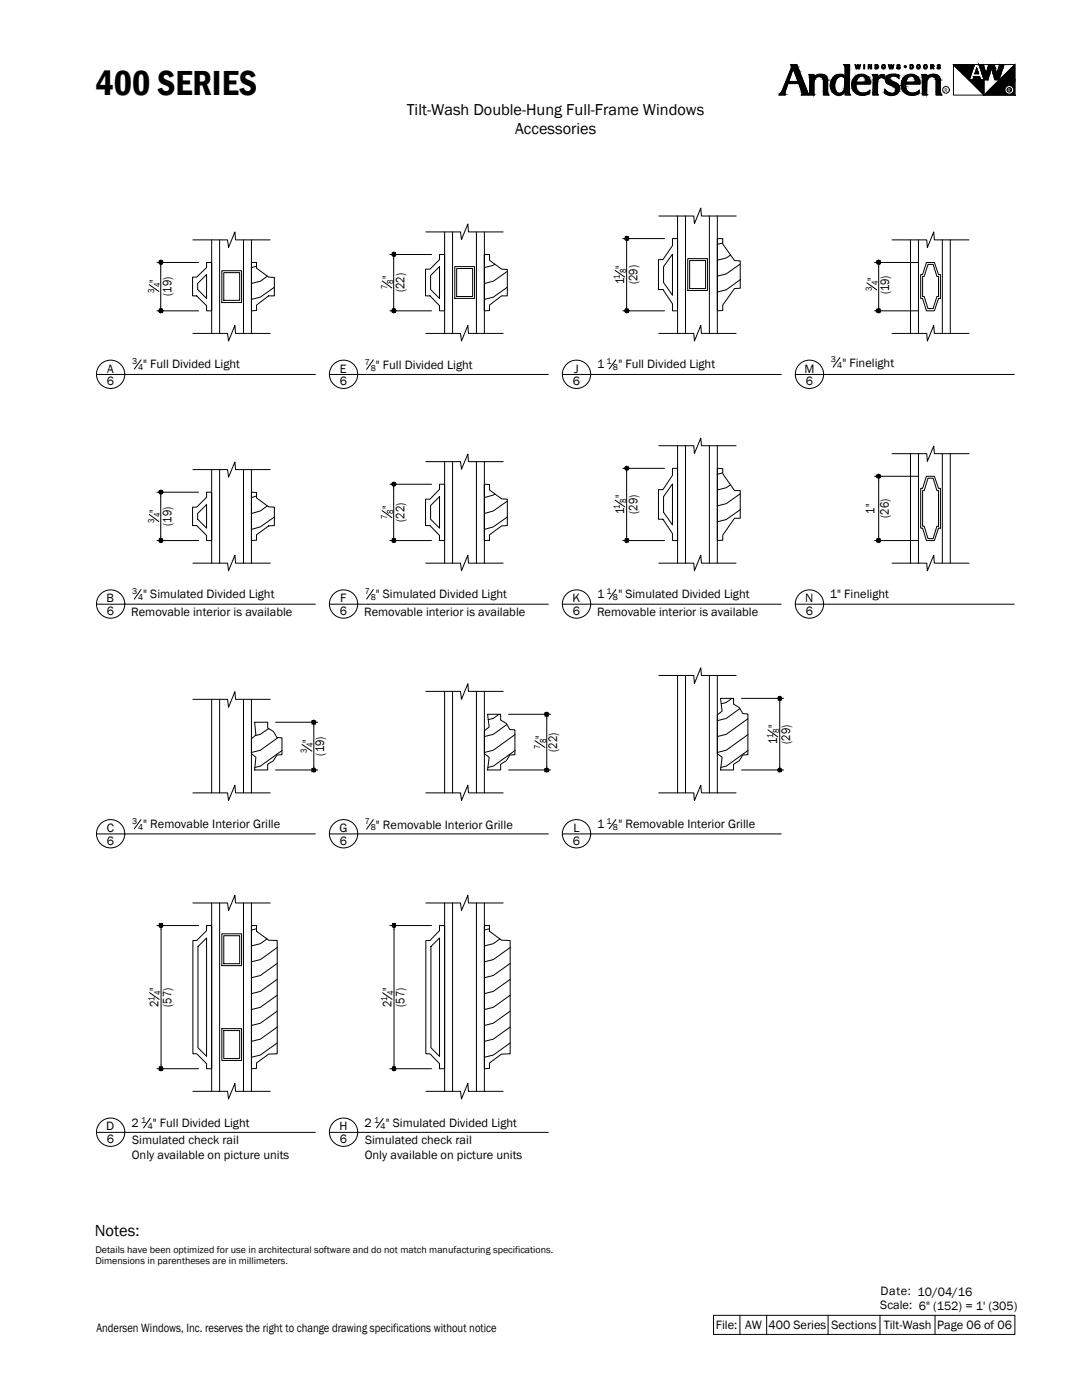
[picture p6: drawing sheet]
<svg xmlns="http://www.w3.org/2000/svg" width="216mm" height="279mm" viewBox="0 0 216 279" stroke-linecap="round" stroke-linejoin="round" font-family="sans-serif">
<defs><g id="words">
<text font-size="7.1" x="19.1" y="18.9">400 SERIES</text>
<text font-size="3.3" x="18.9" y="246.7">Notes:</text>
<g font-size="3.2">
<text x="81.2" y="23">Tilt-Wash Double-Hung Full-Frame Windows</text>
<text x="102.8" y="26.8">Accessories</text>
</g>
<g font-size="2.5">
<text x="124.5" y="53.6" transform="rotate(-90 124.5 53.6)">&quot;</text>
<text x="31.6" y="56.4" transform="rotate(-90 31.6 56.4)">&quot;</text>
<text x="34.2" y="59" transform="rotate(-90 34.2 59)">(19)</text>
<text x="78" y="55.7" transform="rotate(-90 78 55.7)">&quot;</text>
<text x="80.7" y="58.3" transform="rotate(-90 80.7 58.3)">(22)</text>
<text x="124.5" y="56.8" transform="rotate(-90 124.5 56.8)">1</text>
<text x="127.2" y="56.7" transform="rotate(-90 127.2 56.7)">(29)</text>
<text x="174.8" y="56.1" transform="rotate(-90 174.8 56.1)">&quot;</text>
<text x="177.4" y="58.7" transform="rotate(-90 177.4 58.7)">(19)</text>
<text x="21.3" y="76.8">6</text>
<text x="21.4" y="74.4">A</text>
<text x="28.6" y="73.5">&quot; Full Divided Light</text>
<text x="67.8" y="74.4">E</text>
<text x="67.8" y="76.8">6</text>
<text x="75" y="73.6">&quot; Full Divided Light</text>
<text x="114.3" y="76.8">6</text>
<text x="114.6" y="74.4">J</text>
<text x="119.1" y="73.5">1</text>
<text x="123.4" y="73.5">&quot; Full Divided Light</text>
<text x="160.5" y="74.4">M</text>
<text x="160.8" y="76.8">6</text>
<text x="168.1" y="73.1">&quot; Finelight</text>
<text x="78" y="101.6" transform="rotate(-90 78 101.6)">&quot;</text>
<text x="124.5" y="99.4" transform="rotate(-90 124.5 99.4)">&quot;</text>
<text x="31.6" y="102.4" transform="rotate(-90 31.6 102.4)">&quot;</text>
<text x="34.2" y="105" transform="rotate(-90 34.2 105)">(19)</text>
<text x="80.7" y="104.1" transform="rotate(-90 80.7 104.1)">(22)</text>
<text x="124.5" y="102.7" transform="rotate(-90 124.5 102.7)">1</text>
<text x="127.2" y="102.5" transform="rotate(-90 127.2 102.5)">(29)</text>
<text x="174.5" y="102.5" transform="rotate(-90 174.5 102.5)">1&quot;</text>
<text x="177.4" y="103.4" transform="rotate(-90 177.4 103.4)">(26)</text>
<text x="28.6" y="119.4">&quot; Simulated Divided Light</text>
<text x="75" y="119.4">&quot; Simulated Divided Light</text>
<text x="119.1" y="119.4">1</text>
<text x="123.4" y="119.4">&quot; Simulated Divided Light</text>
<text x="165.6" y="119.4">1&quot; Finelight</text>
<text x="21.3" y="120.2">B</text>
<text x="21.3" y="122.7">6</text>
<text x="26.2" y="122.9">Removable interior is available</text>
<text x="67.8" y="122.7">6</text>
<text x="67.9" y="120.2">F</text>
<text x="72.7" y="122.9">Removable interior is available</text>
<text x="114.2" y="120.2">K</text>
<text x="114.3" y="122.7">6</text>
<text x="119.1" y="122.9">Removable interior is available</text>
<text x="160.7" y="120.2">N</text>
<text x="160.8" y="122.7">6</text>
<text x="62.1" y="148.2" transform="rotate(-90 62.1 148.2)">&quot;</text>
<text x="108.6" y="147.4" transform="rotate(-90 108.6 147.4)">&quot;</text>
<text x="155.1" y="148.5" transform="rotate(-90 155.1 148.5)">1</text>
<text x="155.1" y="145.3" transform="rotate(-90 155.1 145.3)">&quot;</text>
<text x="157.7" y="148.5" transform="rotate(-90 157.7 148.5)">(29)</text>
<text x="64.7" y="150.8" transform="rotate(-90 64.7 150.8)">(19)</text>
<text x="111.2" y="150" transform="rotate(-90 111.2 150)">(22)</text>
<text x="21.3" y="166">C</text>
<text x="28.6" y="165.3">&quot; Removable Interior Grille</text>
<text x="67.8" y="166">G</text>
<text x="75" y="165.3">&quot; Removable Interior Grille</text>
<text x="114.4" y="166">L</text>
<text x="119.1" y="165.3">1</text>
<text x="123.4" y="165.3">&quot; Removable Interior Grille</text>
<text x="21.3" y="168.6">6</text>
<text x="67.8" y="168.6">6</text>
<text x="114.3" y="168.6">6</text>
<text x="31.6" y="197.7" transform="rotate(-90 31.6 197.7)">&quot;</text>
<text x="78.1" y="197.7" transform="rotate(-90 78.1 197.7)">&quot;</text>
<text x="31.6" y="200.9" transform="rotate(-90 31.6 200.9)">2</text>
<text x="34.2" y="200.9" transform="rotate(-90 34.2 200.9)">(57)</text>
<text x="78.1" y="200.9" transform="rotate(-90 78.1 200.9)">2</text>
<text x="80.7" y="200.9" transform="rotate(-90 80.7 200.9)">(57)</text>
<text x="21.2" y="225.6">D</text>
<text x="26.2" y="225">2</text>
<text x="30.5" y="225">&quot; Full Divided Light</text>
<text x="67.8" y="225.6">H</text>
<text x="72.7" y="225">2</text>
<text x="77" y="225">&quot; Simulated Divided Light</text>
<text x="21.3" y="228.1">6</text>
<text x="26.3" y="231.3">Only available on picture units</text>
<text x="26.4" y="228.3">Simulated check rail</text>
<text x="67.8" y="228.1">6</text>
<text x="72.8" y="231.3">Only available on picture units</text>
<text x="72.8" y="228.3">Simulated check rail</text>
<text x="175.6" y="261.3">Scale:</text>
<text x="175.7" y="258.5">Date: 10/04/16</text>
<text x="183.3" y="261.4">3&quot; (76) = 1' (305)</text>
<text x="183.3" y="261.4">6&quot; (152) = 1' (305)</text>
<text x="19.2" y="265.8">Andersen Windows, Inc. reserves the right to change drawing specifications without notice</text>
<text x="142.8" y="265.3">File:</text>
<text x="148.7" y="265.3">AW</text>
<text x="153.4" y="265.3">400 Series</text>
<text x="165.9" y="265.3">Sections</text>
<text x="176.3" y="265.3">Tilt-Wash</text>
<text x="187" y="265.3">Page 06 of 06</text>
</g>
<g font-size="2">
<text x="19.1" y="250.1">Details have been optimized for use in architectural software and do not match manufacturing specifications.</text>
<text x="19.1" y="252.3">Dimensions in parentheses are in millimeters.</text>
</g>
<g font-size="1.8">
<text x="30.7" y="58.5" transform="rotate(-90 30.7 58.5)">3</text>
<text x="31.9" y="57.3" transform="rotate(-90 31.9 57.3)">4</text>
<text x="77.2" y="57.7" transform="rotate(-90 77.2 57.7)">7</text>
<text x="78.4" y="56.6" transform="rotate(-90 78.4 56.6)">8</text>
<text x="123.7" y="55.7" transform="rotate(-90 123.7 55.7)">1</text>
<text x="125" y="54.5" transform="rotate(-90 125 54.5)">8</text>
<text x="173.9" y="58.2" transform="rotate(-90 173.9 58.2)">3</text>
<text x="175.1" y="57" transform="rotate(-90 175.1 57)">4</text>
<text x="123.7" y="101.5" transform="rotate(-90 123.7 101.5)">1</text>
<text x="125" y="100.3" transform="rotate(-90 125 100.3)">8</text>
<text x="30.7" y="104.4" transform="rotate(-90 30.7 104.4)">3</text>
<text x="31.9" y="103.2" transform="rotate(-90 31.9 103.2)">4</text>
<text x="77.2" y="103.6" transform="rotate(-90 77.2 103.6)">7</text>
<text x="78.4" y="102.5" transform="rotate(-90 78.4 102.5)">8</text>
<text x="62.4" y="149.1" transform="rotate(-90 62.4 149.1)">4</text>
<text x="107.8" y="149.5" transform="rotate(-90 107.8 149.5)">7</text>
<text x="109" y="148.3" transform="rotate(-90 109 148.3)">8</text>
<text x="154.2" y="147.4" transform="rotate(-90 154.2 147.4)">1</text>
<text x="155.5" y="146.2" transform="rotate(-90 155.5 146.2)">8</text>
<text x="61.2" y="150.2" transform="rotate(-90 61.2 150.2)">3</text>
<text x="30.8" y="199.8" transform="rotate(-90 30.8 199.8)">1</text>
<text x="32" y="198.6" transform="rotate(-90 32 198.6)">4</text>
<text x="77.3" y="199.8" transform="rotate(-90 77.3 199.8)">1</text>
<text x="78.5" y="198.6" transform="rotate(-90 78.5 198.6)">4</text>
</g>
<g font-size="1.7">
<text x="26.4" y="72.7">3</text>
<text x="27.6" y="73.9">4</text>
<text x="72.8" y="72.8">7</text>
<text x="74" y="74">8</text>
<text x="121" y="72.7">1</text>
<text x="122.3" y="73.9">8</text>
<text x="165.8" y="72.3">3</text>
<text x="167.1" y="73.5">4</text>
<text x="26.4" y="118.6">3</text>
<text x="27.6" y="119.8">4</text>
<text x="72.8" y="118.6">7</text>
<text x="74" y="119.8">8</text>
<text x="121" y="118.6">1</text>
<text x="122.3" y="119.8">8</text>
<text x="26.4" y="164.5">3</text>
<text x="27.6" y="165.7">4</text>
<text x="72.8" y="164.5">7</text>
<text x="74" y="165.7">8</text>
<text x="121" y="164.5">1</text>
<text x="122.3" y="165.7">8</text>
<text x="28.1" y="224.1">1</text>
<text x="29.5" y="225.4">4</text>
<text x="74.7" y="224.1">1</text>
<text x="76" y="225.4">4</text>
</g>
<text font-size="1.1" x="188.5" y="18.3">R</text>
<text font-size="1.1" fill="#fafafa" x="201.1" y="18.3">R</text>
</g></defs>
<!-- layer: A-ANNO-DIMS -->
<g fill="none" stroke="#000" stroke-width=".2">
<path d="M29.8 56.8l1.9 1.4M31.3 52.4h8.3M32.1 53.1v8.1M76.3 56.1l1.9 1.4M77.8 50.8h8.3M78.6 51.6v9.6M122.8 54l1.9 1.3M124.3 47.6h8.3M125 48.4v12.8M173 56.4l1.9 1.4M174.5 52.4h8.8M175.3 53.1v8.1"/>
<path d="M31.3 62h8.3M77.8 62h8.3M124.3 62h8.3M174.5 62h8.8M31.3 98.2h8.3M32.1 99v8.1M77.8 96.6h8.3M78.6 97.4v9.7M122.8 99.8l1.9 1.3M124.3 93.5h8.3M125 94.2v12.9M174.5 95.1h8.8"/>
<path d="M175.3 95.8v11.3M29.8 102.7l1.9 1.4M31.3 107.9h8.3M76.3 101.9l1.9 1.4M77.8 107.9h8.3M124.3 107.9h8.3M174.5 107.9h8.8M148 139.4h8.3M55 153.7h8.4M55 144.1h8.4M60.3 148.6l1.9 1.3M62.6 145v7.9"/>
<path d="M101.5 153.7h8.4M101.5 142.6h8.4M106.8 147.8l1.9 1.4M109.1 143.4v9.5M148 153.7h8.3M153.2 145.7l2 1.4M155.6 140.2v12.7M29.9 198.1l1.9 1.3M31.3 184.7h8.3M32.1 185.5v27M76.3 198.1l1.9 1.3M77.8 184.7h8.3"/>
<path d="M78.6 185.5v27M31.3 213.3h8.3M77.8 213.3h8.3"/>
</g>
<!-- layer: 0 -->
<g fill="#000" stroke="#000" stroke-width=".2">
<path d="M31.8 52.6l.3 .2v-.4zM32.1 52.4l.3 .2-.3 .2zM32.1 52.4l.3 .2 .1-.2z"/>
<path d="M31.8 52.1l.3 .3v-.5zM31.8 52.1l.3 .3h-.4zM31.7 52.4l.1 .2 .3-.2z"/>
<path d="M32.4 52.1l-.3 .3h.4zM32.1 51.9l.3 .2-.3 .3z"/>
<path d="M78.3 51l.3 .2v-.4zM78.6 50.8l.3 .2-.3 .2zM78.6 50.8l.3 .2 .1-.2z"/>
<path d="M78.3 50.5l.3 .3v-.5zM78.3 50.5l.3 .3h-.4zM78.2 50.8l.1 .2 .3-.2z"/>
<path d="M78.9 50.5l-.3 .3h.4zM78.6 50.3l.3 .2-.3 .3z"/>
<path d="M124.8 47.9l.2 .1v-.4zM125 47.6l.4 .3-.4 .1zM125 47.6l.4 .3 .1-.3z"/>
<path d="M124.8 47.3l.2 .3v-.4zM124.8 47.3l.2 .3h-.3zM124.7 47.6l.1 .3 .2-.3z"/>
<path d="M125 47.6h.5l-.1-.3zM125 47.2l.4 .1-.4 .3z"/>
<path d="M175 52.6l.3 .2v-.4zM175.3 52.4l.3 .2-.3 .2zM175.3 52.4l.3 .2 .1-.2z"/>
<path d="M175 52.1l.3 .3v-.5zM175 52.1l.3 .3h-.4zM174.9 52.4l.1 .2 .3-.2z"/>
<path d="M175.6 52.1l-.3 .3h.4zM175.3 51.9l.3 .2-.3 .3z"/>
<path d="M31.7 62l.1 .3 .3-.3zM31.8 62.3l.3-.3v.4z"/>
<path d="M32.1 62v.4l.3-.1zM32.1 62h.4l-.1 .3zM32.1 62h.4l-.1-.3z"/>
<path d="M32.1 61.6v.4l.3-.3zM31.8 61.7l.3-.1v.4zM31.8 61.7l-.1 .3h.4z"/>
<path d="M78.2 62l.1 .3 .3-.3zM78.3 62.3l.3-.3v.4z"/>
<path d="M78.6 62v.4l.3-.1zM78.6 62h.4l-.1 .3zM78.6 62h.4l-.1-.3z"/>
<path d="M78.6 61.6v.4l.3-.3zM78.3 61.7l.3-.1v.4zM78.3 61.7l-.1 .3h.4z"/>
<path d="M124.7 62l.1 .3 .2-.3zM124.8 62.3l.2-.3v.4z"/>
<path d="M125 62v.4l.4-.1zM125 62h.5l-.1 .3zM125 62h.5l-.1-.3z"/>
<path d="M125 61.6v.4l.4-.3zM124.8 61.7l.2-.1v.4zM124.8 61.7l-.1 .3h.3z"/>
<path d="M174.9 62l.1 .3 .3-.3zM175 62.3l.3-.3v.4z"/>
<path d="M175.3 62v.4l.3-.1zM175.3 62h.4l-.1 .3zM175.6 61.7l-.3 .3h.4z"/>
<path d="M175.3 61.6v.4l.3-.3zM175 61.7l.3-.1v.4zM175 61.7l-.1 .3h.4z"/>
<path d="M31.8 98.5l.3 .1v-.4zM32.1 98.2l.3 .3-.3 .1zM32.1 98.2l.3 .3 .1-.3z"/>
<path d="M31.8 98l.3 .2v-.4zM31.8 98l.3 .2h-.4zM31.7 98.2l.1 .3 .3-.3z"/>
<path d="M32.1 98.2h.4l-.1-.2zM32.1 97.8l.3 .2-.3 .2z"/>
<path d="M78.3 96.9l.3 .1v-.4zM78.6 96.6l.3 .3-.3 .1zM78.6 96.6l.3 .3 .1-.3z"/>
<path d="M78.3 96.4l.3 .2v-.3zM78.3 96.4l.3 .2h-.4zM78.2 96.6l.1 .3 .3-.3z"/>
<path d="M78.6 96.6h.4l-.1-.2zM78.6 96.3l.3 .1-.3 .2z"/>
<path d="M124.8 93.7l.2 .1v-.3zM125 93.5l.4 .2-.4 .1zM125 93.5l.4 .2 .1-.2z"/>
<path d="M124.8 93.2l.2 .3v-.4zM124.8 93.2l.2 .3h-.3zM124.7 93.5l.1 .2 .2-.2z"/>
<path d="M125 93.5h.5l-.1-.3zM125 93.1l.4 .1-.4 .3z"/>
<path d="M175 95.3l.3 .1v-.3zM175.3 95.1l.3 .2-.3 .1zM175.3 95.1l.3 .2 .1-.2z"/>
<path d="M175 94.8l.3 .3v-.4zM175 94.8l.3 .3h-.4zM174.9 95.1l.1 .2 .3-.2z"/>
<path d="M175.6 94.8l-.3 .3h.4zM175.3 94.7l.3 .1-.3 .3z"/>
<path d="M31.7 107.9l.1 .2 .3-.2zM31.8 108.1l.3-.2v.4z"/>
<path d="M32.1 107.9v.4l.3-.2zM32.1 107.9h.4l-.1 .2zM32.1 107.9h.4l-.1-.3z"/>
<path d="M32.1 107.5v.4l.3-.3zM31.8 107.6l.3-.1v.4zM31.8 107.6l-.1 .3h.4z"/>
<path d="M78.2 107.9l.1 .2 .3-.2zM78.3 108.1l.3-.2v.4z"/>
<path d="M78.6 107.9v.4l.3-.2zM78.6 107.9h.4l-.1 .2zM78.6 107.9h.4l-.1-.3z"/>
<path d="M78.6 107.5v.4l.3-.3zM78.3 107.6l.3-.1v.4zM78.3 107.6l-.1 .3h.4z"/>
<path d="M124.7 107.9l.1 .2 .2-.2zM124.8 108.1l.2-.2v.4z"/>
<path d="M125 107.9v.4l.4-.2zM125 107.9h.5l-.1 .2zM125 107.9h.5l-.1-.3z"/>
<path d="M125 107.5v.4l.4-.3zM124.8 107.6l.2-.1v.4zM124.8 107.6l-.1 .3h.3z"/>
<path d="M174.9 107.9l.1 .2 .3-.2zM175 108.1l.3-.2v.4z"/>
<path d="M175.3 107.9v.4l.3-.2zM175.3 107.9h.4l-.1 .2zM175.6 107.6l-.3 .3h.4z"/>
<path d="M175.3 107.5v.4l.3-.3zM175 107.6l.3-.1v.4zM175 107.6l-.1 .3h.4z"/>
<path d="M155.6 139.4l-.3 .3 .3 .1zM155.6 139.4l.2 .3-.2 .1zM155.6 139.4l.2 .3 .2-.3z"/>
<path d="M155.3 139.1l.3 .3v-.4zM155.3 139.1l.3 .3h-.4zM155.2 139.4l.1 .3 .3-.3z"/>
<path d="M155.8 139.1l-.2 .3h.4zM155.6 139l.2 .1-.2 .3z"/>
<path d="M62.2 153.7l.1 .3 .3-.3zM62.3 154l.3-.3v.3z"/>
<path d="M62.3 144.5h.3v-.4zM62.6 144.1l.3 .4h-.3zM62.6 144.1l.3 .4 .1-.4z"/>
<path d="M62.3 143.9l.3 .2v-.3zM62.3 143.9l.3 .2h-.4zM62.2 144.1l.1 .4 .3-.4z"/>
<path d="M62.6 153.7v.3h.3zM62.6 153.7h.4l-.1 .3zM62.6 153.7h.4l-.1-.3z"/>
<path d="M62.6 153.3v.4l.3-.3zM62.3 153.4l.3-.1v.4zM62.3 153.4l-.1 .3h.4z"/>
<path d="M62.9 143.9l-.3 .2h.4zM62.6 143.8l.3 .1-.3 .2z"/>
<path d="M108.7 153.7l.1 .3 .3-.3zM108.8 154l.3-.3v.3z"/>
<path d="M109.1 142.6l-.3 .3h.3zM109.1 142.6l.3 .3h-.3zM109.1 142.6l.3 .3 .1-.3z"/>
<path d="M108.8 142.3l.3 .3v-.4zM108.8 142.3l.3 .3h-.4zM108.7 142.6l.1 .3 .3-.3z"/>
<path d="M109.1 153.7v.3h.3zM109.1 153.7h.4l-.1 .3zM109.1 153.7h.4l-.1-.3z"/>
<path d="M109.1 153.3v.4l.3-.3zM108.8 153.4l.3-.1v.4zM108.8 153.4l-.1 .3h.4z"/>
<path d="M109.4 142.3l-.3 .3h.4zM109.1 142.2l.3 .1-.3 .3z"/>
<path d="M155.2 153.7l.1 .3 .3-.3zM155.6 153.7v.3h-.3z"/>
<path d="M155.6 153.7v.3h.2zM155.6 153.7h.4l-.2 .3zM155.6 153.7h.4l-.2-.3z"/>
<path d="M155.6 153.3v.4l.2-.3zM155.3 153.4l.3-.1v.4zM155.3 153.4l-.1 .3h.4z"/>
<path d="M31.8 185l.3 .1v-.4zM32.1 184.7l.3 .3-.3 .1zM32.1 184.7l.3 .3 .1-.3z"/>
<path d="M31.8 184.4l.3 .3v-.4zM31.8 184.4l.3 .3h-.3zM31.8 184.7v.3l.3-.3z"/>
<path d="M32.4 184.4l-.3 .3h.4zM32.1 184.3l.3 .1-.3 .3z"/>
<path d="M78.4 185l.2 .1v-.4zM78.6 184.7l.3 .3-.3 .1zM78.6 184.7l.3 .3 .1-.3z"/>
<path d="M78.4 184.4l.2 .3v-.4zM78.4 184.4l.2 .3h-.4zM78.2 184.7l.2 .3 .2-.3z"/>
<path d="M78.9 184.4l-.3 .3h.4zM78.6 184.3l.3 .1-.3 .3z"/>
<path d="M31.8 213.3v.2l.3-.2zM31.8 213.5l.3-.2v.4z"/>
<path d="M32.1 213.3v.4l.3-.2zM32.1 213.3h.4l-.1 .2zM32.4 213l-.3 .3h.4z"/>
<path d="M32.1 212.9v.4l.3-.3zM31.8 213l.3-.1v.4zM31.8 213v.3h.3z"/>
<path d="M78.2 213.3l.2 .2 .2-.2zM78.4 213.5l.2-.2v.4z"/>
<path d="M78.6 213.3v.4l.3-.2zM78.6 213.3h.4l-.1 .2zM78.9 213l-.3 .3h.4z"/>
<path d="M78.6 212.9v.4l.3-.3zM78.4 213l.2-.1v.4zM78.4 213l-.2 .3h.4z"/>
</g>
<g fill="none" stroke="#000" stroke-width=".2">
<path d="M32.1 52.8v.3M78.6 51.2v.4M125 48v.4M175.3 52.8v.3M32.1 61.2v.4M78.6 61.2v.4M125 61.2v.4M175.3 61.2v.4M32.1 98.6v.4M78.6 97v.4M125 93.8v.4M175.3 95.4v.4"/>
<path d="M32.1 107.1v.4M78.6 107.1v.4M125 107.1v.4M175.3 107.1v.4M155.6 139.8v.4M62.6 144.5v.5M62.6 152.9v.4M109.1 142.9v.5M109.1 152.9v.4M155.6 152.9v.4M32.1 185.1v.4M78.6 185.1v.4"/>
<path d="M32.1 212.5v.4M78.6 212.5v.4"/>
</g>
<!-- layer: A-ANNO-TEXT -->
<g fill="none" stroke="#000" stroke-width=".2">
<path d="M157.7 12.9h1.3l2.5 6.1h-1.7l.2-.4-.6-1.9h-2.2l-.5 1.5v.8h-1.3l.6-.8 1.9-4.6zM157.9 12.9h1.1l2.3 6h-1.3l.1-.3-.7-2h-2.2l-.5 1.6v.7h-1.2l.8-1.2 1.6-4.1zM158 13h.9l2.3 5.9h-1.1l.1-.5-.7-1.8h-2.3l-.6 1.6v.7h-.9l.7-1.2 1.6-4.1zM158.3 13.6l.9 2.6h-1.8zM158.3 13.4l1 2.9h-2zM158.4 13.1l.2 1.1 .8 2.2h-2.2zM161.4 14.9h1v.4a1.53 1.53 0 0 1 1.7-.5 1.53 1.53 0 0 1 1.1 1.3v2.2l.2 .7h-1.1v-2.9a.93 .93 0 0 0-1.1-.8 .93 .93 0 0 0-.8 1.1v2.3l.2 .3h-1v-3.6zM161.5 14.9h.9v.6a1.47 1.47 0 0 1 1.6-.7 1.47 1.47 0 0 1 1.1 1.3v2.2l.2 .6h-1v-2.8a.99 .99 0 0 0-1.1-.9 .99 .99 0 0 0-.8 1.1v2.6h-.8l.1-3.5zM161.6 15h.7v.6a1.58 1.58 0 0 1 2.6 0l.1 .3v2.4l.2 .6h-.8v-2.8a1.06 1.06 0 0 0-1.2-.9 1.06 1.06 0 0 0-.9 1.1v2.6h-.6v-3.5zM166.9 15.6a.98 .98 0 0 1 1-.5 .98 .98 0 0 1 .8 .8v1.5a1.17 1.17 0 0 1-1.6 1.3 2.14 2.14 0 0 1-.2-3.1zM167 15.6a.88 .88 0 0 1 .9-.4 .88 .88 0 0 1 .7 .7v1.5a1.13 1.13 0 0 1-1.4 1.2 2.08 2.08 0 0 1-.2-3zM167.1 15.6a.87 .87 0 0 1 1.4 0 2.77 2.77 0 0 1-.7 2.9h-.6a2.01 2.01 0 0 1-.1-2.9z"/>
<path d="M168.3 12.9h1.3l-.1 5.4 .2 .7h-1.1l.1-.8a1.44 1.44 0 0 1-1.3 .9 1.44 1.44 0 0 1-1.3-.8 2.1 2.1 0 0 1-.1-2.6 2.1 2.1 0 0 1 2.6-.6v-1.6l-.1-.4zM168.5 12.9h1l-.1 5.4 .2 .6h-.9v-.9a1.51 1.51 0 0 1-1.5 1 1.51 1.51 0 0 1-1.4-1.3 2.05 2.05 0 0 1 2.3-2.8l.6 .3v-1.7zM168.6 13h.8l-.1 5.4 .2 .5h-.7v-1.3l-.6 1a1.53 1.53 0 0 1-1.7 .1 1.53 1.53 0 0 1-.7-1.6 1.81 1.81 0 0 1 .9-1.9 1.81 1.81 0 0 1 2 .2zM170.4 15.6a1.81 1.81 0 0 1 2.1-.7 1.81 1.81 0 0 1 1.2 1.9h-2.9a1.54 1.54 0 0 0 1 1.7 1.54 1.54 0 0 0 1.8-.5v.7a2.24 2.24 0 0 1-3-.2 2.24 2.24 0 0 1-.2-2.9zM170.6 12.9h.2l.1 .6 .2-.6h.2l.1 .6 .2-.6h.1l-.2 .9h-.2l-.2-.6-.1 .6h-.2zM170.7 12.9l.2 .9 .3-.9 .2 .9 .2-.9M170.8 15.2a1.75 1.75 0 0 1 1.9-.2 1.75 1.75 0 0 1 .9 1.7h-2.8a1.57 1.57 0 0 0 .8 1.8 1.57 1.57 0 0 0 1.9-.4v.5a2.17 2.17 0 0 1-3-.4 2.17 2.17 0 0 1 .3-3zM170.9 15.2a1.65 1.65 0 0 1 1.8-.1 1.65 1.65 0 0 1 .9 1.5h-2.9a1.65 1.65 0 0 0 .7 1.9 1.65 1.65 0 0 0 2-.2 1.2 1.2 0 0 1-1.4 .6 2.05 2.05 0 0 1-1.9-1.4 2.05 2.05 0 0 1 .8-2.3zM171.2 15.4a.95 .95 0 0 1 1.3-.2 .95 .95 0 0 1 .2 1.3h-2l.2-.7zM171.3 15.4a.85 .85 0 0 1 1.1-.2 .85 .85 0 0 1 .3 1.2h-1.9zM171.3 15.5a.79 .79 0 0 1 1.1-.2 .79 .79 0 0 1 .3 1l-1.8 .1 .1-.5zM172.3 12.9h.2v.9h-.2z"/>
<path d="M172.4 12.9v.9M173.2 12.9h.2l.3 .5v-.5h.2v.9h-.2l-.3-.6v.6h-.2zM173.8 12.9v.9l-.5-.9v.9M174 14.9h1.1v.6l.8-.6h.6v.9a.77 .77 0 0 0-1-.2 .77 .77 0 0 0-.4 .9v2l.2 .5h-1.2l.2-3.6zM174.1 14.9h1v.8a.98 .98 0 0 1 1.3-.7v.6a.85 .85 0 0 0-1 0 .85 .85 0 0 0-.3 .9l-.1 2 .1 .4h-.8v-3.5zM174.3 15h.7l-.1 .9a1.44 1.44 0 0 1 1.4-.9v.5l-.1-.1a.99 .99 0 0 0-1.3 1.1v2l.2 .4h-.8l.1-3.5zM174.6 12.9h.3a.44 .44 0 0 1 .4 .4 .44 .44 0 0 1-.4 .5h-.3zM174.7 12.9a.4 .4 0 0 1 .5 .4 .4 .4 0 0 1-.5 .4zM174.8 13.1a.29 .29 0 0 1 .3 .3 .29 .29 0 0 1-.3 .2zM176 12.9a.42 .42 0 0 1 .6 .2 .42 .42 0 0 1-.1 .5 .42 .42 0 0 1-.6-.1zM176.2 13.1a.25 .25 0 0 1 .3 .2 .25 .25 0 0 1-.3 .3zM176.9 15.5a1.99 1.99 0 0 1 2.4-.5l-.1 .4a1.14 1.14 0 0 0-1.8 .3 1.75 1.75 0 0 0 1.3 .9 1.22 1.22 0 0 1 .6 1.5 1.22 1.22 0 0 1-1.4 .8h-.7l-.5-.3v-.4a1.34 1.34 0 0 0 2.2 0l-.1-.6-.7-.5a2 2 0 0 1-1.3-.9z"/>
<path d="M176.9 15.3a2.43 2.43 0 0 1 2.4-.3v.6a1.52 1.52 0 0 0-1.7-.2l-.1 .1a.51 .51 0 0 0 .4 .7l.5 .2a1.3 1.3 0 0 1 1 1.6 1.3 1.3 0 0 1-1.5 1l-.7-.1-.6-.2v-.7a1.31 1.31 0 0 0 2.2 .2v-.6l-.7-.5a1.73 1.73 0 0 1-1.4-.9v-.5zM177 15.1l.9-.3 1.1 .1 .4 .1v.7a1.32 1.32 0 0 0-1.8-.2 .48 .48 0 0 0 .3 .6l.6 .3a1.4 1.4 0 0 1 1 1.6 1.4 1.4 0 0 1-1.6 1.1l-.7-.1-.7-.3v-.9a1.48 1.48 0 0 0 2.2 .5v-.6a1.91 1.91 0 0 0-1.5-.9 1.07 1.07 0 0 1-.2-1.7zM177.2 12.9h.2l.2 .6 .1-.6h.2l.2 .6 .2-.6h.1l-.2 .9h-.3l-.1-.6-.1 .6h-.2zM177.4 12.9l.2 .9 .2-.9 .3 .9 .2-.9M179 13l.5-.1 .1 .2-.3-.1-.1 .2a.34 .34 0 0 1 .4 .4 .34 .34 0 0 1-.5 .2l-.2-.3 .3 .1 .3-.1-.5-.2zM179.5 13.1l-.1-.2h-.3a.35 .35 0 0 0 .1 .4 .35 .35 0 0 0 .3 .2 .26 .26 0 0 1-.2 .2 .26 .26 0 0 1-.3-.2M180.2 15.6a1.86 1.86 0 0 1 2.2-.7 1.86 1.86 0 0 1 1.2 1.9h-2.9a1.51 1.51 0 0 0 .9 1.7 1.51 1.51 0 0 0 1.9-.5l-.1 .7a2.24 2.24 0 0 1-3-.2 2.24 2.24 0 0 1-.2-2.9zM180.3 15.6a1.76 1.76 0 0 1 2-.7 1.76 1.76 0 0 1 1.2 1.8h-2.8a1.56 1.56 0 0 0 .8 1.8 1.56 1.56 0 0 0 1.9-.4l-.1 .5a2.15 2.15 0 0 1-2.8-.2 2.15 2.15 0 0 1-.2-2.8zM180.3 15.6a1.67 1.67 0 0 1 2-.6 1.67 1.67 0 0 1 1.1 1.6h-2.8a1.62 1.62 0 0 0 .7 1.9 1.62 1.62 0 0 0 2-.2v.2a2.09 2.09 0 0 1-2.8-.2 2.09 2.09 0 0 1-.2-2.7zM181.1 15.4a.93 .93 0 0 1 1.2-.2 .93 .93 0 0 1 .4 1.1l-.3 .1h-1.7zM181.1 15.4a.93 .93 0 0 1 1.3-.2 .93 .93 0 0 1 .2 1.3h-2.1zM181.2 15.5a.84 .84 0 0 1 1-.2 .84 .84 0 0 1 .4 .9l-.3 .2h-1.6z"/>
<path d="M181.6 12.9h.3a.44 .44 0 0 1 .4 .4 .44 .44 0 0 1-.4 .5h-.3zM181.7 12.9a.4 .4 0 0 1 .5 .4 .4 .4 0 0 1-.5 .4zM181.7 13.1a.29 .29 0 0 1 .4 .3 .29 .29 0 0 1-.4 .2zM183 12.9a.42 .42 0 0 1 .6 .2 .42 .42 0 0 1-.1 .5 .42 .42 0 0 1-.6-.1zM183.2 13.1a.25 .25 0 0 1 .3 .2 .25 .25 0 0 1-.3 .3zM183.8 14.9h1.1v.4a1.67 1.67 0 0 1 2.6 .2l.1 .3v2.5l.4 .7h-1.2v-2.9a.9 .9 0 0 0-1.1-.8 .9 .9 0 0 0-.7 1.1l-.1 2.3 .1 .3h-1v-3.6zM184 14.9h.9v.6a1.47 1.47 0 0 1 1.6-.7 1.47 1.47 0 0 1 1.1 1.3v2.2l.2 .6h-1v-2.8a.99 .99 0 0 0-1.1-.9 .99 .99 0 0 0-.8 1.1v2.6h-.8l.1-3.5zM184.1 15h.7v.6a1.58 1.58 0 0 1 2.6 0l.1 .3v2.4l.2 .6h-.8v-2.8a1.06 1.06 0 0 0-1.2-.9 1.06 1.06 0 0 0-.9 1.1v2.6h-.6v-3.5zM184.3 13.1a.42 .42 0 0 1 .6-.1 .42 .42 0 0 1 0 .6 .42 .42 0 0 1-.6 0zM184.5 13a.34 .34 0 0 1 .4 .3 .34 .34 0 0 1-.4 .3l-.2-.1zM184.5 13.1a.25 .25 0 0 1 .3 .2 .25 .25 0 0 1-.3 .3zM185.7 12.9h.4a.27 .27 0 0 1 .3 .2 .27 .27 0 0 1-.1 .3l.1 .4h-.2l-.2-.3h-.1v.3h-.2z"/>
<path d="M185.7 13.3h.5v-.4h-.5v.9M185.9 13l.2 .1v.2h-.2zM186.1 13.3l.2 .5M187 13l.1-.1a.36 .36 0 0 1 .5 .2l-.3-.1-.1 .1 .1 .1a.34 .34 0 0 1 .4 .3 .34 .34 0 0 1-.3 .4 .34 .34 0 0 1-.4-.3v-.1l.3 .1h.2l-.1-.1a.31 .31 0 0 1-.3-.1 .31 .31 0 0 1-.1-.4zM187.6 13.1a.26 .26 0 0 0-.3-.2 .26 .26 0 0 0-.2 .3 .35 .35 0 0 1 .3 .1 .35 .35 0 0 1 .1 .4h-.3l-.2-.2M190.3 12.9l6 6.1 6.2-6.1v6.1h-12.2zM190.3 12.9h12.2M194.4 12.9l-1 3h.7l.2-.6h1.2l.2 .6h.6M194.9 13.6l.4 1.1h-.8zM195.3 12.9l1 3M196.2 12.9l.5 1.8 .6-1.8M196.3 15.9v3.1"/>
<path d="M198.4 12.9l.5 1.8 .6-1.8M200.3 12.9l-1 3h-.8l-.7-2.3-.7 2.3h-.8M19.2 74.7h43.7M28.1 71.8l-1.3 1.9M65.7 74.7h43.7M74.5 71.8l-1.3 1.9M112.2 74.7h43.7M122.9 71.8l-1.4 1.9M158.7 74.7h43.7M167.6 71.4l-1.3 1.9M28.1 117.7l-1.3 1.9M74.5 117.7l-1.3 1.9"/>
<path d="M122.9 117.7l-1.4 1.9M19.2 120.6h43.7M65.7 120.6h43.7M112.2 120.6h43.7M158.7 120.6h43.7M19.2 166.4h43.7M28.1 163.6l-1.3 1.8M65.7 166.4h43.7M74.5 163.6l-1.3 1.9M112.2 166.4h43.7M122.9 163.6l-1.4 1.8M19.2 226h43.7"/>
<path d="M30 223.2l-1.4 1.9M65.7 226h43.7M76.5 223.2l-1.4 1.9M142.4 262.5h60.1v3.8h-60.1zM147.6 262.5v3.8M153 262.5v3.8M165.2 262.5v3.8M175.6 262.5v3.8M186.6 262.5v3.8"/>
<circle cx="176.3" cy="13.4" r=".35"/>
<circle cx="180.6" cy="13.3" r=".22"/>
<circle cx="180.6" cy="13.3" r=".1"/>
<circle cx="183.3" cy="13.4" r=".35"/>
<circle cx="188.8" cy="17.9" r=".67"/>
<circle cx="22.1" cy="74.7" r="2.83"/>
<circle cx="68.6" cy="74.7" r="2.83"/>
<circle cx="115" cy="74.7" r="2.83"/>
<circle cx="161.5" cy="74.7" r="2.83"/>
<circle cx="22.1" cy="120.5" r="2.83"/>
<circle cx="68.6" cy="120.5" r="2.83"/>
<circle cx="115" cy="120.5" r="2.83"/>
<circle cx="161.5" cy="120.5" r="2.83"/>
<circle cx="22.1" cy="166.4" r="2.83"/>
<circle cx="68.6" cy="166.4" r="2.83"/>
<circle cx="115" cy="166.4" r="2.83"/>
<circle cx="22.1" cy="226" r="2.83"/>
<circle cx="68.6" cy="226" r="2.83"/>
</g>
<g fill="#000" stroke="#000" stroke-width=".2">
<path d="M163.6 14.9h.3zM178.1 14.9h.2zM178.3 18.7h.5zM186.1 14.9h.3zM193.3 15.9h3v3.1zM201.8 13.6l.7-.7v.7z"/>
<path d="M155.9 18.6l.6 .1zM155.8 18.7h.7z"/>
<path d="M155.8 18.7l.8 .2-.1-.2zM155.8 18.7l.8 .2h-.9z"/>
<path d="M156.2 18.2h.4zM156.2 18.2h.4z"/>
<path d="M156.2 18.2l.3 .4 .1-.4zM156.2 18.2l.3 .4h-.6z"/>
<path d="M156.4 17.7l.2 .5 .1-.5zM156.4 17.7l.2 .5h-.4z"/>
<path d="M156.9 16.6l-.2 1.1 .5-1.1zM156.9 16.6l-.2 1.1h-.3z"/>
<path d="M157.9 13.9l-.7 2.5 .9-2.5zM157.9 13.9l-.7 2.5h-.3z"/>
<path d="M158 13.6l.1 .3 .1-.3zM158 13.6l.1 .3h-.2z"/>
<path d="M158 13.3l.2 .3 .1-.3zM158 13.3l.2 .3h-.2z"/>
<path d="M158 13.1l.3 .2 .1-.2zM158 13.1l.3 .2h-.3z"/>
<path d="M158 13l.9 .1zM158 13l.9 .1z"/>
<path d="M158.4 13.1l.6 .2-.1-.2zM158.4 13.1l.6 .2h-.6z"/>
<path d="M158.4 13.3l.9 .6-.3-.6zM158.4 13.3l.9 .6h-.8z"/>
<path d="M158.5 13.9l.9 .3-.1-.3zM158.5 13.9l.9 .3h-.8z"/>
<path d="M158.6 14.2l1.6 2.2-.8-2.2zM158.6 14.2l1.6 2.2h-.8z"/>
<path d="M156.9 16.4l3.4 .2-.1-.2zM156.9 16.4l3.4 .2h-3.4z"/>
<path d="M159.5 16.6l1.5 1.8-.7-1.8zM159.5 16.6l1.5 1.8h-.8z"/>
<path d="M160.2 18.4l.9 .3-.1-.3zM160.2 18.4l.9 .3h-.9z"/>
<path d="M160.2 18.7l1 .1-.1-.1zM160.2 18.7l1 .1h-1z"/>
<path d="M160.2 18.8l1 .1zM160.2 18.8l1 .1z"/>
<path d="M161.6 15h.7zM161.6 15h.7z"/>
<path d="M161.7 15l.6 .4v-.4zM161.7 15l.6 .4h-.6z"/>
<path d="M161.7 15.4l.6 .2v-.2zM161.7 15.4l.6 .2h-.6z"/>
<path d="M161.7 16.3l.6 2.4v-2.4zM161.7 16.3l.6 2.4h-.6z"/>
<path d="M161.7 18.7l.6 .2v-.2zM161.7 18.7l.6 .2h-.6z"/>
<path d="M161.7 15.9l.6 .4 .1-.4zM161.7 15.9l.6 .4h-.6z"/>
<path d="M161.7 15.6l.7 .3 .2-.3zM161.7 15.6l.7 .3h-.7z"/>
<path d="M162.4 15.5l.2 .1 .1-.1zM162.4 15.5l.2 .1h-.3z"/>
<path d="M162.9 15.2h.5zM162.9 15.2h.5z"/>
<path d="M162.8 15.2l-.1 .3 .4-.3zM162.4 15.5l.4-.3-.1 .3z"/>
<path d="M163.2 15h1.1zM163.2 15h1.1z"/>
<path d="M162.9 15.2h.5zM162.9 15.2h.6z"/>
<path d="M162.9 15.2h.5zM162.8 15.2h.3z"/>
<path d="M163.6 14.9l.7 .1zM163.2 15h1.1z"/>
<path d="M163.2 15l1.4 .1zM162.9 15.1l.3-.1 1.4 .1z"/>
<path d="M162.9 15.1l1.7 .1zM162.9 15.1l1.7 .1z"/>
<path d="M163.5 15.2h1.1zM163.5 15.2h1.1z"/>
<path d="M163.6 15.2h1.1zM163.6 15.2h1.1z"/>
<path d="M163.8 15.2l1 .1zM163.8 15.2l1 .1z"/>
<path d="M164 15.3l.9 .1-.1-.1zM164 15.3l.9 .1h-.7z"/>
<path d="M164.2 15.4l.7 .2v-.2zM164.2 15.4l.7 .2h-.6z"/>
<path d="M164.3 15.6l.7 .1-.1-.1zM164.3 15.6l.7 .1h-.7z"/>
<path d="M164.3 15.7l.7 .2v-.2zM164.3 15.7l.7 .2h-.6z"/>
<path d="M164.4 15.9l.6 .2v-.2zM164.4 15.9l.6 .2h-.6z"/>
<path d="M164.4 16.1h.6zM164.4 16.1h.6z"/>
<path d="M164.4 16.1l.6 2.2v-2.2zM164.4 16.1l.6 2.2h-.6z"/>
<path d="M164.4 18.3l.7 .4-.1-.4zM164.4 18.3l.7 .4h-.7z"/>
<path d="M164.4 18.7l.8 .2-.1-.2zM164.4 18.7l.8 .2h-.8z"/>
<path d="M165.8 17l.6 .1zM165.8 17l.6 .1z"/>
<path d="M165.8 17.1l.7 .6-.1-.6zM165.8 17.1l.7 .6h-.6z"/>
<path d="M165.9 16.4l.5 .6 .1-.6zM165.9 16.4l.5 .6h-.6z"/>
<path d="M165.9 17.7l.6 .1zM165.9 17.7l.6 .1z"/>
<path d="M165.9 17.8l.9 .5-.3-.5zM165.9 17.8l.9 .5h-.6z"/>
<path d="M165.9 16.2l.6 .2 .1-.2zM165.9 16.2l.6 .2h-.6z"/>
<path d="M166.1 15.9l.5 .3 .1-.3zM166.1 15.9l.5 .3h-.7z"/>
<path d="M166.2 18.3l.7 .1-.1-.1zM166.2 18.3l.7 .1h-.6z"/>
<path d="M166.3 18.4l.8 .2-.2-.2zM166.3 18.4l.8 .2h-.6z"/>
<path d="M166.3 15.5l.6 .1zM166.3 15.5l.6 .1z"/>
<path d="M166.3 15.6l.4 .3 .2-.3zM166.3 15.6l.4 .3h-.6z"/>
<path d="M166.5 18.6l.6 .1zM166.5 18.6l.6 .1z"/>
<path d="M166.6 18.7h.9zM166.6 18.7h.9z"/>
<path d="M166.7 15.2l.2 .3 .5-.3zM166.3 15.5l.4-.3 .2 .3z"/>
<path d="M166.7 18.7h.8zM166.7 18.7h.8z"/>
<path d="M166.8 15.2h.7zM166.8 15.2h.6z"/>
<path d="M166.9 15.1h.9zM166.8 15.2h.7z"/>
<path d="M166.9 18.9h.9zM166.9 18.9h.5z"/>
<path d="M167.6 14.9l.4 .1zM167.2 15h.8z"/>
<path d="M167.2 15h.9zM167.1 15h1z"/>
<path d="M167.6 18.7h.4zM167.5 18.7h.5z"/>
<path d="M166.8 18.7l1 .2 .2-.2zM166.8 18.7l1 .2h-.9zM166.9 18.9h.9zM166.9 18.9h.9z"/>
<path d="M167.1 15l1.2 .1-.2-.1zM166.9 15.1l.2-.1 1.2 .1z"/>
<path d="M167.9 18.7h.3zM167.6 18.7h.4z"/>
<path d="M168 18.6h.2zM167.9 18.7h.3z"/>
<path d="M167.8 15.1l.7 .1zM167.8 15.1l.7 .1z"/>
<path d="M168.2 18.5v.1l.1-.1zM168 18.6l.2-.1v.1z"/>
<path d="M168.4 15.4h.3zM168.4 15.4h.3z"/>
<path d="M168.3 15.2l.4 .2zM168.3 15.2l.4 .2z"/>
<path d="M168.5 18l-.2 .5zM168.5 18l-.2 .5h-.1z"/>
<path d="M168.7 15.4h.7zM168.7 15.4h.7z"/>
<path d="M168.6 17.6l.2 .1zM168.6 17.6l.2 .1z"/>
<path d="M168.6 17.7v.3l.2-.3zM168.6 17.7l-.1 .3z"/>
<path d="M168.8 17.6l.5 .1zM168.8 17.6l.5 .1z"/>
<path d="M168.8 17.7l.5 .7v-.7zM168.8 17.7l.5 .7h-.5z"/>
<path d="M168.8 18.4l.6 .4-.1-.4zM168.8 18.4l.6 .4h-.6z"/>
<path d="M168.6 13l.8 .1zM168.6 13l.8 .1z"/>
<path d="M168.7 13.1l.7 .4v-.4zM168.7 13.1l.7 .4h-.7z"/>
<path d="M168.7 13.5l.7 1.9v-1.9zM168.7 13.5l.7 1.9h-.7z"/>
<path d="M168.4 15.4l1 .1v-.1zM168.4 15.4l1 .1h-.8z"/>
<path d="M168.6 15.5l.8 .4v-.4zM168.6 15.5l.8 .4h-.7z"/>
<path d="M168.7 15.9l.7 1.5v-1.5zM168.7 15.9l.7 1.5h-.7z"/>
<path d="M168.7 17.4l.6 .2 .1-.2zM168.7 17.4l.6 .2h-.7z"/>
<path d="M168.8 18.8l.7 .1zM168.8 18.8l.7 .1z"/>
<path d="M170.1 16.6h3.5zM170.1 16.6h3.5z"/>
<path d="M170.4 18h.5zM170.4 18h.5z"/>
<path d="M170.1 16.6l.6 .5v-.5zM170.1 16.6l.6 .5h-.6z"/>
<path d="M170.1 17.1l.6 .1v-.1zM170.1 17.1l.6 .1h-.6z"/>
<path d="M170.1 17.2l.7 .4-.1-.4zM170.1 17.2l.7 .4h-.6z"/>
<path d="M170.7 18.3h.5zM170.7 18.3h.5z"/>
<path d="M170.2 17.6h.6zM170.2 17.6h.6z"/>
<path d="M170.2 17.6l.7 .4-.1-.4zM170.2 17.6l.7 .4h-.5z"/>
<path d="M170.2 16.1l.5 .4 .1-.4zM170.2 16.1l.5 .4h-.6z"/>
<path d="M170.4 15.8l.4 .3 .1-.3zM170.4 15.8l.4 .3h-.6z"/>
<path d="M170.4 18l.8 .3-.3-.3zM170.4 18l.8 .3h-.5z"/>
<path d="M170.5 15.6l.4 .2 .1-.2zM170.5 15.6l.4 .2h-.5z"/>
<path d="M170.8 15.4l.2 .2 .2-.2zM170.8 15.4l.2 .2h-.5z"/>
<path d="M170.7 18.3l.9 .3-.4-.3zM170.7 18.3l.9 .3h-.7z"/>
<path d="M170.9 15.2l.3 .2 .1-.2zM170.9 15.2l.3 .2h-.4z"/>
<path d="M171.4 15h1zM171.4 15h1z"/>
<path d="M171.1 15.1l.2 .1 .3-.1zM170.9 15.2l.2-.1 .2 .1z"/>
<path d="M170.9 18.6l.9 .1zM170.9 18.6l.9 .1z"/>
<path d="M171.1 18.7h.9zM171.1 18.7h.9z"/>
<path d="M171.9 14.9l.5 .1zM171.4 15h1z"/>
<path d="M171.3 15h.7zM171.1 15.1h.5z"/>
<path d="M171.4 15h1.1zM171.4 15h1.1z"/>
<path d="M172.4 18.7h.7zM172.4 18.7h.7z"/>
<path d="M171.1 18.7h1.3zM171.1 18.7h1.3z"/>
<path d="M171.8 18.9h.7zM171.8 18.9h.2z"/>
<path d="M172 15l.7 .1zM172 15l.7 .1z"/>
<path d="M172.3 15.1l.6 .1zM172.3 15.1l.6 .1z"/>
<path d="M171.5 18.9h1.2zM171.5 18.9h1z"/>
<path d="M172.9 16.3h.7zM172.9 16.3h.7z"/>
<path d="M172.5 15.2l.5 .2zM172.5 15.2l.5 .2z"/>
<path d="M171.3 18.8h1.7zM171.3 18.8l1.4 .1z"/>
<path d="M172.7 15.4l.5 .2-.2-.2zM172.7 15.4l.5 .2h-.5z"/>
<path d="M171.1 18.7h2zM171.1 18.7l1.9 .1z"/>
<path d="M172.7 15.6l.6 .1-.1-.1zM172.7 15.6l.6 .1h-.4z"/>
<path d="M172.9 15.7l.5 .2-.1-.2zM172.9 15.7l.5 .2h-.5z"/>
<path d="M172.8 18.6l.3 .1 .2-.1zM172.4 18.7l.4-.1 .3 .1z"/>
<path d="M173 18.5h.4zM172.8 18.6h.5z"/>
<path d="M172.9 15.9l.6 .2-.1-.2zM172.9 15.9l.6 .2h-.6z"/>
<path d="M173.4 18.3v.1zM173.4 18.3l-.1 .1z"/>
<path d="M173.3 18.4l.1 .1v-.1zM173 18.5l.3-.1 .1 .1z"/>
<path d="M172.9 16.1l.7 .2-.1-.2zM172.9 16.1l.7 .2h-.7z"/>
<path d="M172.9 16.3l.7 .2v-.2zM172.9 16.3l.7 .2h-.9z"/>
<path d="M172.7 16.5h.9zM172.5 16.5h1.1z"/>
<path d="M170.1 16.5l3.5 .1zM170.1 16.5l3.5 .1z"/>
<path d="M170.1 16.6h3.5zM170.1 16.6h3.5z"/>
<path d="M174.4 16.5l.5 2v-2zM174.4 16.5l.5 2h-.6z"/>
<path d="M174.3 18.5l.7 .3-.1-.3zM174.3 18.5l.7 .3h-.7z"/>
<path d="M174.3 15h.7zM174.3 15h.7z"/>
<path d="M174.3 15l.7 .4v-.4zM174.3 15l.7 .4h-.6z"/>
<path d="M174.4 15.4l.5 .5 .1-.5zM174.4 15.4l.5 .5h-.5z"/>
<path d="M174.4 16.2l.5 .3 .1-.3zM174.4 16.2l.5 .3h-.5z"/>
<path d="M174.3 18.8l.8 .1zM174.3 18.8l.8 .1z"/>
<path d="M174.4 15.9l.6 .3 .1-.3zM174.4 15.9l.6 .3h-.6z"/>
<path d="M175.1 15.8v.1zM175.1 15.8l-.2 .1z"/>
<path d="M175.3 15.5l-.2 .3 .3-.3zM175.3 15.5l-.2 .3z"/>
<path d="M175.4 15.4h.2zM175.4 15.4h.4z"/>
<path d="M175.4 15.4v.1l.2-.1zM175.4 15.4l-.1 .1z"/>
<path d="M175.4 15.4h.4zM175.4 15.4h.5z"/>
<path d="M175.9 15.4h.4zM175.9 15.4h.4z"/>
<path d="M176.1 15h.2zM176 15h.3z"/>
<path d="M176 15h.3zM176 15h.3z"/>
<path d="M176 15h.3zM175.9 15h.4z"/>
<path d="M175.9 15l.4 .1zM175.7 15.1h.6z"/>
<path d="M175.7 15.1l.6 .2v-.2zM175.5 15.3l.2-.2 .6 .2z"/>
<path d="M175.5 15.3l.8 .1zM175.4 15.4h.9z"/>
<path d="M175.9 15.4h.4zM175.9 15.4h.4z"/>
<path d="M176.2 15.4l.1 .1zM176.2 15.4h.1v.1z"/>
<path d="M176.7 18.2l.2 .1zM176.7 18.2l.2 .1h-.2z"/>
<path d="M176.7 18.3l.5 .2zM176.7 18.3l.5 .2h-.5z"/>
<path d="M176.7 18.5l.6 .1zM176.7 18.5l.6 .1z"/>
<path d="M176.7 18.6l.9 .1zM176.7 18.6l.9 .1z"/>
<path d="M176.8 15.7l.6 .2v-.2zM176.8 15.7l.6 .2h-.6z"/>
<path d="M176.9 15.5h.5zM176.9 15.5h.5z"/>
<path d="M176.9 15.5l.5 .2v-.2zM176.9 15.5l.5 .2h-.6zM176.8 15.7h.6zM176.8 15.7h.6z"/>
<path d="M176.8 15.9h.6zM176.8 15.9h.6z"/>
<path d="M176.8 15.9l.8 .1zM176.8 15.9l.8 .1z"/>
<path d="M177 15.4l.4 .1 .1-.1zM177 15.4l.4 .1h-.5z"/>
<path d="M177 15.3h.6zM177 15.3l.5 .1z"/>
<path d="M176.8 16l.9 .1-.1-.1zM176.8 16l.9 .1h-.9z"/>
<path d="M176.9 18.7h.8zM176.9 18.7h.8z"/>
<path d="M177.1 15.2h.5zM177 15.3h.6z"/>
<path d="M177.2 15.2h.5zM177.2 15.2h.4z"/>
<path d="M176.8 16.1l.9 .1zM176.8 16.1l.9 .1z"/>
<path d="M176.9 18.7h1.1zM176.9 18.7h1.1z"/>
<path d="M176.8 16.2h1.1zM176.8 16.2h1.1z"/>
<path d="M177.2 15.1h.6zM177.2 15.1l.5 .1z"/>
<path d="M176.9 16.2l1.2 .2-.2-.2zM176.9 16.2l1.2 .2h-1.2z"/>
<path d="M177.4 15.1h.5zM177.2 15.1h.6z"/>
<path d="M176.9 16.4l1.5 .1-.3-.1zM176.9 16.4l1.5 .1h-1.4z"/>
<path d="M177.4 15h.8zM177.4 15l.5 .1z"/>
<path d="M177.7 18.9h.5zM177.7 18.9h.4zM177.7 18.9h.4z"/>
<path d="M177.6 18.9h.7zM177.6 18.9h.6z"/>
<path d="M178.1 14.9h.5zM177.9 14.9h.7z"/>
<path d="M177 16.5l1.5 .1zM177 16.5l1.5 .1z"/>
<path d="M177.1 16.6h1.6zM177.1 16.6h1.6z"/>
<path d="M177.3 18.9h1.2zM177.3 18.9h1z"/>
<path d="M177.2 18.9h1.4zM177.2 18.9h1.3z"/>
<path d="M177.9 14.9h.7zM177.9 14.9h.7z"/>
<path d="M177.9 14.9l1.1 .1zM177.6 15h1.4z"/>
<path d="M177.2 16.6l1.6 .1zM177.2 16.6l1.6 .1z"/>
<path d="M177.3 16.7l1.7 .1-.2-.1zM177.3 16.7l1.7 .1h-1.4z"/>
<path d="M178.2 18.7h.6zM178 18.7h.8z"/>
<path d="M177 18.7l1.6 .2 .2-.2zM177 18.7l1.6 .2h-1.4z"/>
<path d="M178.9 18h.4zM178.9 18h.4z"/>
<path d="M178.4 18.7h.5zM178.3 18.7h.5zM178.2 18.7h.6z"/>
<path d="M177.6 15h1.4zM177.6 15h1.4z"/>
<path d="M177.6 16.8l1.5 .2-.1-.2zM177.6 16.8l1.5 .2h-1.1z"/>
<path d="M177.6 15h1.6zM177.4 15h1.8z"/>
<path d="M178.6 18.5l.3 .2 .1-.2zM178.4 18.7l.2-.2 .3 .2z"/>
<path d="M178 17l1.2 .1zM178 17l1.2 .1z"/>
<path d="M178.8 18.3l.2 .2 .1-.2zM178.8 18.3l.2 .2h-.4zM178.6 18.5h.4zM178.6 18.5h.4z"/>
<path d="M178.2 15h1.1zM178.2 15h1.1z"/>
<path d="M179.1 15.3l.1 .1zM179.1 15.3l.1 .1z"/>
<path d="M178.1 17.1l1.2 .1-.1-.1zM178.1 17.1l1.2 .1z"/>
<path d="M178.8 18.3h.4zM178.8 18.3h.3z"/>
<path d="M178.4 15l.9 .1zM178.4 15l.9 .1z"/>
<path d="M178.6 15.1l.7 .1zM178.6 15.1l.7 .1z"/>
<path d="M178.9 15.2l.3 .1 .1-.1zM178.9 15.2l.3 .1z"/>
<path d="M178.4 17.2l.9 .1v-.1zM178.4 17.2l.9 .1h-.7z"/>
<path d="M178.9 18.2l.3 .1 .1-.1zM178.9 18.2l.3 .1h-.4z"/>
<path d="M178.6 17.3l.7 .2v-.2zM178.6 17.3l.7 .2h-.6z"/>
<path d="M178.7 17.5h.7zM178.7 17.5h.7z"/>
<path d="M178.9 18l.4 .2v-.2zM178.9 18l.4 .2h-.4z"/>
<path d="M178.8 17.5l.6 .1v-.1zM178.8 17.5l.6 .1h-.6z"/>
<path d="M178.8 17.6l.6 .1v-.1zM178.8 17.6l.6 .1h-.5z"/>
<path d="M178.9 17.7l.5 .1zM178.9 17.7l.5 .1z"/>
<path d="M178.9 17.8l.4 .2 .1-.2zM178.9 17.8l.4 .2h-.4z"/>
<path d="M180 16.6h3.4zM180 16.6h3.4z"/>
<path d="M180.2 18h.6zM180.2 18h.6z"/>
<path d="M180 17.1l.5 .1v-.1zM180 17.1l.5 .1h-.5z"/>
<path d="M180 17.2l.6 .4-.1-.4zM180 17.2l.6 .4h-.6z"/>
<path d="M180.5 18.3h.6zM180.5 18.3h.6z"/>
<path d="M180 16.6l.5 .5 .1-.5zM180 16.6l.5 .5h-.5z"/>
<path d="M180 17.6h.7zM180 17.6h.7z"/>
<path d="M180.1 16.1l.4 .4 .2-.4zM180.1 16.1l.4 .4h-.5z"/>
<path d="M180.1 17.6l.7 .4-.1-.4zM180.1 17.6l.7 .4h-.6z"/>
<path d="M180.3 15.8l.4 .3 .1-.3zM180.3 15.8l.4 .3h-.6z"/>
<path d="M180.2 18l.9 .3-.3-.3zM180.2 18l.9 .3h-.6z"/>
<path d="M180.3 15.6l.5 .2 .1-.2zM180.3 15.6l.5 .2h-.5z"/>
<path d="M180.7 15.4l.2 .2 .2-.2zM180.3 15.6l.4-.2 .2 .2z"/>
<path d="M180.5 18.3l1 .3-.4-.3zM180.5 18.3l1 .3h-.6z"/>
<path d="M180.7 15.2l.4 .2 .1-.2zM180.7 15.2l.4 .2h-.4z"/>
<path d="M181 15.1l.2 .1 .2-.1zM180.7 15.2l.3-.1 .2 .1z"/>
<path d="M180.9 18.6l.8 .1zM180.9 18.6l.8 .1z"/>
<path d="M180.9 18.7h1zM180.9 18.7h1z"/>
<path d="M181.2 15h.7zM181 15.1h.4z"/>
<path d="M181.8 14.9l.5 .1zM181.3 15h1z"/>
<path d="M181.3 15h1zM181.2 15h1.1z"/>
<path d="M181.2 15h1.2zM181.2 15h1.2z"/>
<path d="M182.3 18.7h.7zM182.3 18.7h.7z"/>
<path d="M181 18.7h1.3zM181 18.7h1.3z"/>
<path d="M181.7 18.9h.6zM181.7 18.9h.2z"/>
<path d="M181.9 15l.7 .1zM181.9 15l.7 .1z"/>
<path d="M182.3 15.1l.5 .1zM182.3 15.1l.5 .1z"/>
<path d="M181.4 18.9h1.2zM181.4 18.9h.9z"/>
<path d="M182.4 15.2l.5 .2zM182.4 15.2l.5 .2z"/>
<path d="M182.8 16.3h.6zM182.8 16.3h.6z"/>
<path d="M181.2 18.8h1.6zM181.2 18.8l1.4 .1z"/>
<path d="M182.5 15.4l.6 .2-.2-.2zM182.5 15.4l.6 .2h-.5z"/>
<path d="M181 18.7h2zM181 18.7l1.8 .1z"/>
<path d="M182.6 15.6l.6 .1-.1-.1zM182.6 15.6l.6 .1h-.4z"/>
<path d="M182.7 18.6l.3 .1 .1-.1zM182.3 18.7l.4-.1 .3 .1z"/>
<path d="M182.8 15.7l.5 .2-.1-.2zM182.8 15.7l.5 .2h-.5z"/>
<path d="M183.3 18.3v.1zM183.3 18.3l-.2 .1z"/>
<path d="M183.1 18.4l.2 .1zM182.8 18.5l.3-.1 .2 .1z"/>
<path d="M182.8 18.5h.5zM182.7 18.6h.4z"/>
<path d="M182.8 15.9l.6 .2-.1-.2zM182.8 15.9l.6 .2h-.6z"/>
<path d="M182.8 16.1l.6 .2v-.2zM182.8 16.1l.6 .2h-.6z"/>
<path d="M182.8 16.3l.6 .2v-.2zM182.8 16.3l.6 .2h-.8z"/>
<path d="M182.6 16.5h.8zM182.4 16.5h1z"/>
<path d="M180 16.5l3.5 .1zM180 16.5l3.5 .1z"/>
<path d="M180 16.6h3.5zM180 16.6h3.4z"/>
<path d="M184.1 15h.7zM184.1 15h.7z"/>
<path d="M184.2 15l.6 .4v-.4zM184.2 15l.6 .4h-.6z"/>
<path d="M184.2 15.4l.6 .2v-.2zM184.2 15.4l.6 .2h-.6z"/>
<path d="M184.2 16.3l.6 2.4v-2.4zM184.2 16.3l.6 2.4h-.6z"/>
<path d="M184.2 18.7l.6 .2v-.2zM184.2 18.7l.6 .2h-.6z"/>
<path d="M184.2 15.9l.6 .4 .1-.4zM184.2 15.9l.6 .4h-.6z"/>
<path d="M184.2 15.6l.7 .3 .1-.3zM184.2 15.6l.7 .3h-.7z"/>
<path d="M184.9 15.5l.1 .1 .2-.1zM184.9 15.5l.1 .1h-.2z"/>
<path d="M185.4 15.2h.5zM185.4 15.2h.5z"/>
<path d="M185.2 15.2v.3l.4-.3zM184.9 15.5l.3-.3v.3z"/>
<path d="M185.7 15h1.1zM185.7 15h1.1z"/>
<path d="M185.4 15.2h.5zM185.2 15.2h.4z"/>
<path d="M185.4 15.2h.6zM185.4 15.2h.5z"/>
<path d="M186.1 14.9l.7 .1zM185.7 15h1.1z"/>
<path d="M185.7 15l1.4 .1zM185.4 15.1l.3-.1 1.4 .1z"/>
<path d="M185.4 15.1l1.7 .1zM185.4 15.1l1.7 .1z"/>
<path d="M186 15.2h1.1zM186 15.2h1.1z"/>
<path d="M186.1 15.2h1zM186.1 15.2h1z"/>
<path d="M186.3 15.2l1 .1zM186.3 15.2l1 .1z"/>
<path d="M186.5 15.3l.8 .1v-.1zM186.5 15.3l.8 .1h-.7z"/>
<path d="M186.6 15.4l.8 .2-.1-.2zM186.6 15.4l.8 .2h-.6z"/>
<path d="M186.8 15.6l.7 .1-.1-.1zM186.8 15.6l.7 .1h-.7z"/>
<path d="M186.8 15.7l.7 .2v-.2zM186.8 15.7l.7 .2h-.6z"/>
<path d="M186.9 15.9l.6 .2v-.2zM186.9 15.9l.6 .2h-.6z"/>
<path d="M186.9 16.1h.6zM186.9 16.1h.6z"/>
<path d="M186.9 16.1l.6 2.2v-2.2zM186.9 16.1l.6 2.2h-.6z"/>
<path d="M186.9 18.3l.7 .4-.1-.4zM186.9 18.3l.7 .4h-.7z"/>
<path d="M186.9 18.7l.8 .2-.1-.2zM186.9 18.7l.8 .2h-.8z"/>
<path d="M190.3 12.9l3.1 3 1-3zM190.3 12.9l3.1 3z"/>
<path d="M194.9 13.6l.4 1.1zM194.9 13.6l.4 1.1h-.8z"/>
<path d="M194.3 15.3l1.4 .6-.2-.6zM194.3 15.3l1.4 .6h-1.6z"/>
<path d="M195.3 12.9l1.4 1.8-.5-1.8zM195.3 12.9l1.4 1.8h-.7z"/>
<path d="M196 14.7l1.1 1.2 .4-1.2zM196 14.7l1.1 1.2h-.8z"/>
<path d="M197.1 13.6l.4 1.1 .3-1.1zM197.1 13.6l.4 1.1h-.8z"/>
<path d="M197.3 12.9l1.3 .7-.2-.7zM197.3 12.9l1.3 .7h-1.5z"/>
<path d="M197.8 13.6l1.1 1.1-.3-1.1zM197.8 13.6l1.1 1.1h-.7z"/>
<path d="M198.2 14.7l1.1 1.2 .4-1.2zM198.2 14.7l1.1 1.2h-.8z"/>
<path d="M199.3 13.6l.4 1.1 .4-1.1zM199.3 13.6l.4 1.1h-.8z"/>
<path d="M199.5 12.9l.6 .7 .2-.7zM199.5 12.9l.6 .7h-.8z"/>
<path d="M201.8 13.6l.7 2.3v-2.3zM199.4 15.9l2.4-2.3 .7 2.3z"/>
<path d="M199.4 15.9l3.1 3.1v-3.1zM199.4 15.9l3.1 3.1h-6.2z"/>
</g>
<circle cx="201.4" cy="17.9" r=".67" fill="none" stroke="#fafafa" stroke-width=".2"/>
<!-- layer: A-DETL-MCUT -->
<g fill="none" stroke="#000" stroke-width=".2">
<path d="M38.5 47.9h6.9l.2 1.5 1.3-3.1 .1 1.6h6.9M39.4 56.6l1.8-1.8v4.8l-1.8-1.8zM41.2 52.4h1v9.6h-1v-1l-1.9-2h-.9v-3.7h.9l1.9-1.9zM42.2 47.9v18.6M43.8 47.9v18.6M44.3 54h3.9v6.4h-3.9zM44.6 54.4h3.2v5.5h-3.2zM48.6 47.9v18.6M50.2 52.4h1v1.1l2.4 1.8 1.1 .1v3.6h-1.1l-2.4 1.9v1.1h-1zM50.2 47.9v18.6M85 46.3h6.9l.2 1.5 1.3-3.1 .1 1.6h6.9M87.7 53.2v6.4l-1.8-1.8v-2.8z"/>
<path d="M87.7 50.8h1v11.2h-1v-1l-1.9-2h-.9v-5.3h.9l1.9-1.9zM88.7 46.3v20.2M90.3 46.3v20.2M90.7 53.2h4v6.4h-4zM91.1 53.6h3.2v5.6h-3.2zM95.1 46.3v20.2M96.7 50.8h1v1.1l2.4 1.8 1.1 .1v5.2h-1.1l-2.4 1.9v1.1h-1zM96.7 46.3v20.2M131.5 43.1h6.9l.2 1.5 1.2-3.1 .2 1.6h6.9M134.2 50.7v8.2l-1.8-2.5v-3.2zM134.2 47.6h1v14.4h-1v-1.4l-1.9-2.8h-.9v-6h.9l1.9-2.8zM135.2 43.1v23.4"/>
<path d="M136.8 43.1v23.4M137.2 51.6h4v6.4h-4zM137.6 52h3.2v5.6h-3.2zM141.5 43.1v23.4M143.1 47.6h1.1v1.1l2.4 3.3 1.1 .1v5.4l-1.1 .1-2.4 3.3v1.1h-1.1zM143.1 43.1v23.4M178 47.9h6.9l.1 1.5 1.3-3.1 .1 1.6h7M181.7 47.9v18.6M183.3 47.9v18.6M184.9 52.4h1.5l.9 2.4h.3v4.8h-.3l-.9 2.4h-1.5l-.8-2.4h-.4v-4.8h.4zM185.2 52.8h1l.8 2.4h.3v4h-.3l-.8 2.4h-1l-.8-2.4h-.3v-4h.3zM188 47.9v18.6"/>
<path d="M189.6 47.9v18.6M38.5 66.5h6.9l.2 1.6 1.3-3.1 .1 1.5h6.9M85 66.5h6.9l.2 1.6 1.3-3.1 .1 1.5h6.9M131.5 66.5h6.9l.2 1.6 1.2-3.1 .2 1.5h6.9M178 66.5h6.9l.1 1.6 1.3-3.1 .1 1.5h7M38.5 93.7h6.9l.2 1.5 1.3-3 .1 1.5h6.9M41.2 98.2h1v9.7h-1v-1l-1.9-2h-.9v-3.7h.9l1.9-2zM42.2 93.7v18.7M43.8 93.7v18.7M48.6 93.7v18.7M50.2 98.2l1 .1v1.1l2.4 1.7 1.1 .1v3.7l-1.1 .1-2.4 1.7v1.1l-1 .1zM50.2 93.7v18.7"/>
<path d="M85 92.1h6.9l.2 1.6 1.3-3.1 .1 1.5h6.9M87.7 99.1v6.3l-1.8-1.8v-2.7zM87.7 96.6h1v11.3h-1v-1l-1.9-2h-.9v-5.3h.9l1.9-1.9zM88.7 92.1v20.3M90.3 92.1v20.3M95.1 92.1v20.3M96.7 96.6l1 .1v1.1l2.4 1.8h1.1v5.3l-1.1 .1-2.4 1.7v1.1l-1 .1zM96.7 92.1v20.3M131.5 89h6.9l.2 1.5 1.2-3.1 .2 1.6h6.9M134.2 96.6v8.2l-1.8-2.6v-3.1zM134.2 93.5h1v14.4h-1v-1.4l-1.9-2.9h-.9v-5.9h.9l1.9-2.8zM135.2 89v23.4"/>
<path d="M136.8 89v23.4M141.5 89v23.4M143.1 93.5h1.1v1l2.4 3.4h1.1v5.5h-1.1l-2.4 3.4v1l-1.1 .1zM143.1 89v23.4M178 90.5h6.9l.1 1.6 1.3-3.1 .1 1.5h7M181.7 90.5v21.9M183.3 90.5v21.9M184.9 95.1h1.5l.9 2.4h.3v7.9h-.3l-.9 2.5h-1.5l-.8-2.5h-.4v-7.9h.4zM185.2 95.4h1l.8 2.5h.3v7.1h-.3l-.8 2.5h-1l-.8-2.5h-.3v-7.1h.3zM188 90.5v21.9M189.6 90.5v21.9M38.5 112.4h6.9l.2 1.5 1.3-3.1 .1 1.6h6.9"/>
<path d="M39.4 102.5l1.8-1.8v4.7l-1.8-1.8zM85 112.4h6.9l.2 1.5 1.3-3.1 .1 1.6h6.9M131.5 112.4h6.9l.2 1.5 1.2-3.1 .2 1.6h6.9M178 112.4h6.9l.1 1.5 1.3-3.1 .1 1.6h7M38.5 139.6h6.9l.2 1.6 1.3-3.2 .1 1.6h6.9M42.2 139.6v18.6M43.8 139.6v18.6M48.6 139.6v18.6M50.2 139.6v18.6M85 138h6.9l.2 1.6 1.3-3.1 .1 1.5h6.9M88.7 138v20.2M90.3 138v20.2"/>
<path d="M95.1 138v20.2M96.7 138v20.2M131.5 134.8h6.9l.2 1.6 1.2-3.1 .2 1.5h6.9M135.2 134.8v23.4M136.8 134.8v23.4M141.5 134.8v23.4M143.1 134.8v23.4M143.8 139.4h2.6v1.1l1.1 .7 .7 1.2 1 .1v8.1l-1 .1-.7 1.1-1.1 .7v1.2h-2.6l.3-2.6-1-.7v-7.7l1-.8zM38.5 158.2h6.9l.2 1.6 1.3-3.1 .1 1.5h6.9M50.8 144.1h2.6v1.2l1.2 .7 .7 1.2h1v3.4l-1 .1-.7 1.1-1.2 .7v1.2h-2.6l.3-2.6-.9-.7v-3l.9-.7zM85 158.2h6.9l.2 1.6 1.3-3.1 .1 1.5h6.9M97.3 142.6h2.6v1.1l1.1 .7 .7 1.2 1.1 .1v4.9l-1.1 .1-.7 1.1-1.1 .7v1.2h-2.6l.3-2.6-.9-.7v-4.5l.9-.8z"/>
<path d="M131.5 158.2h6.9l.2 1.6 1.2-3.1 .2 1.5h6.9M38.5 180.2h6.9l.2 1.5 1.3-3 .1 1.5h6.9M39.5 188.9l1.7-1.7v23.6l-1.7-1.7zM41.2 184.7h1v28.6h-1v-1l-1.9-2h-.8v-22.6h.8l1.9-2zM42.2 180.2v37.6M43.8 180.2v37.6M44.3 186.4h3.9v6.3h-3.9zM44.6 186.7h3.2v5.6h-3.2zM48.6 180.2v37.6M50.2 184.7h1v1.2l2.4 1.7 1.7 .1v22.6l-1.7 .1-2.4 1.7v1.1l-1 .1zM50.2 180.2v37.6M85 180.2h6.9l.2 1.5 1.3-3 .1 1.5h6.9"/>
<path d="M86 188.9l1.7-1.7v23.6l-1.7-1.7zM87.7 184.7h1v28.6h-1v-1l-1.9-2h-.8v-22.6h.8l1.9-2zM88.7 180.2v37.6M90.3 180.2v37.6M95.1 180.2v37.6M96.7 184.7h1v1.2l2.4 1.7 1.7 .1v22.6l-1.7 .1-2.4 1.7v1.1l-1 .1zM96.7 180.2v37.6M38.5 217.8h6.9l.2 1.5 1.3-3.1 .1 1.6h6.9M44.3 205.3h3.9v6.3h-3.9zM44.6 205.7h3.2v5.6h-3.2zM85 217.8h6.9l.2 1.5 1.3-3.1 .1 1.6h6.9"/>
</g>
<!-- layer: A-DETL-PATT -->
<g fill="none" stroke="#000" stroke-width=".2">
<path d="M51.2 53.1l-1 .3M53.3 55.1l-1.3 1-1.8 .5M54.7 57.3l-2.7 2-1.8 .4M98.7 52.7l-.3 .3-1.7 .4M101.2 57.3l-2.8 2-1.7 .4M101.2 54.2l-2.8 1.9-1.7 .5M144.2 48.5l-1.1 .3M145.7 50.9l-.8 .6-1.8 .4M147.7 55.8l-2.8 2-1.8 .5M147.7 52.7l-2.8 2-1.8 .4M51.2 99l-1 .3M98.7 98.6l-2 .7"/>
<path d="M144.2 94.4l-1.1 .3M145.7 96.8l-.8 .5-1.8 .5M147.7 98.5l-2.8 2-1.8 .5M53.3 101l-1.3 1-1.8 .5M54.7 103.2l-2.7 1.9-1.8 .6M101.2 103.2l-2.8 1.9-1.7 .6M101.2 100l-2.8 2-1.7 .5M147.7 101.7l-2.8 2-1.8 .4M146.1 139.4l-1.2 .8-1 .3M53.6 145.4l-1.6 1.2-1.1 .2M55.5 147.2l-3.5 2.5-1.8 .5M56.3 149.8l-4.3 3.1-1.1 .3"/>
<path d="M99.6 142.6l-1.2 .8-1 .2M101.2 144.6l-2.8 2-1.7 .4M102.8 146.6l-4.4 3.1-1.7 .5M102.8 149.8l-4.4 3.1-1 .3M147.6 141.4l-2.7 2-1.8 .4M149.2 146.6l-4.3 3.1-1.8 .5M149.2 143.4l-4.3 3.2-1.8 .4M149.2 149.8l-4.3 3.1-1.1 .3M51.2 185.3l-1 .3M53.3 187.4l-1.3 .9-1.8 .5M55.3 198.6l-3.3 2.4-1.8 .5M55.3 195.4l-3.3 2.5-1.8 .4"/>
<path d="M55.3 192.3l-3.3 2.4-1.8 .4M55.3 189.1l-3.3 2.4-1.8 .5M97.7 185.3l-1 .3M99.8 187.4l-1.4 .9-1.7 .5M101.8 198.6l-3.4 2.4-1.7 .5M101.8 195.4l-3.4 2.5-1.7 .4M101.8 192.3l-3.4 2.4-1.7 .4M101.8 189.1l-3.4 2.4-1.7 .5M55.3 208.1l-3.3 2.5-1.8 .4M55.3 205l-3.3 2.4-1.8 .4M55.3 201.8l-3.3 2.4-1.8 .5M101.8 208.1l-3.4 2.5-1.7 .4"/>
<path d="M101.8 205l-3.4 2.4-1.7 .4M101.8 201.8l-3.4 2.4-1.7 .5"/>
</g>
<!-- layer: A-ANNO-TEXT -->
<path d="M182.4 259.1h19.7" fill="none" stroke="#fff" stroke-width=".2"/>
<path d="M182.4 259.1v3h19.7zM182.4 259.1h19.7v3z" fill="#fff" stroke="#fff" stroke-width=".2"/>
<use href="#words"/>
</svg>
